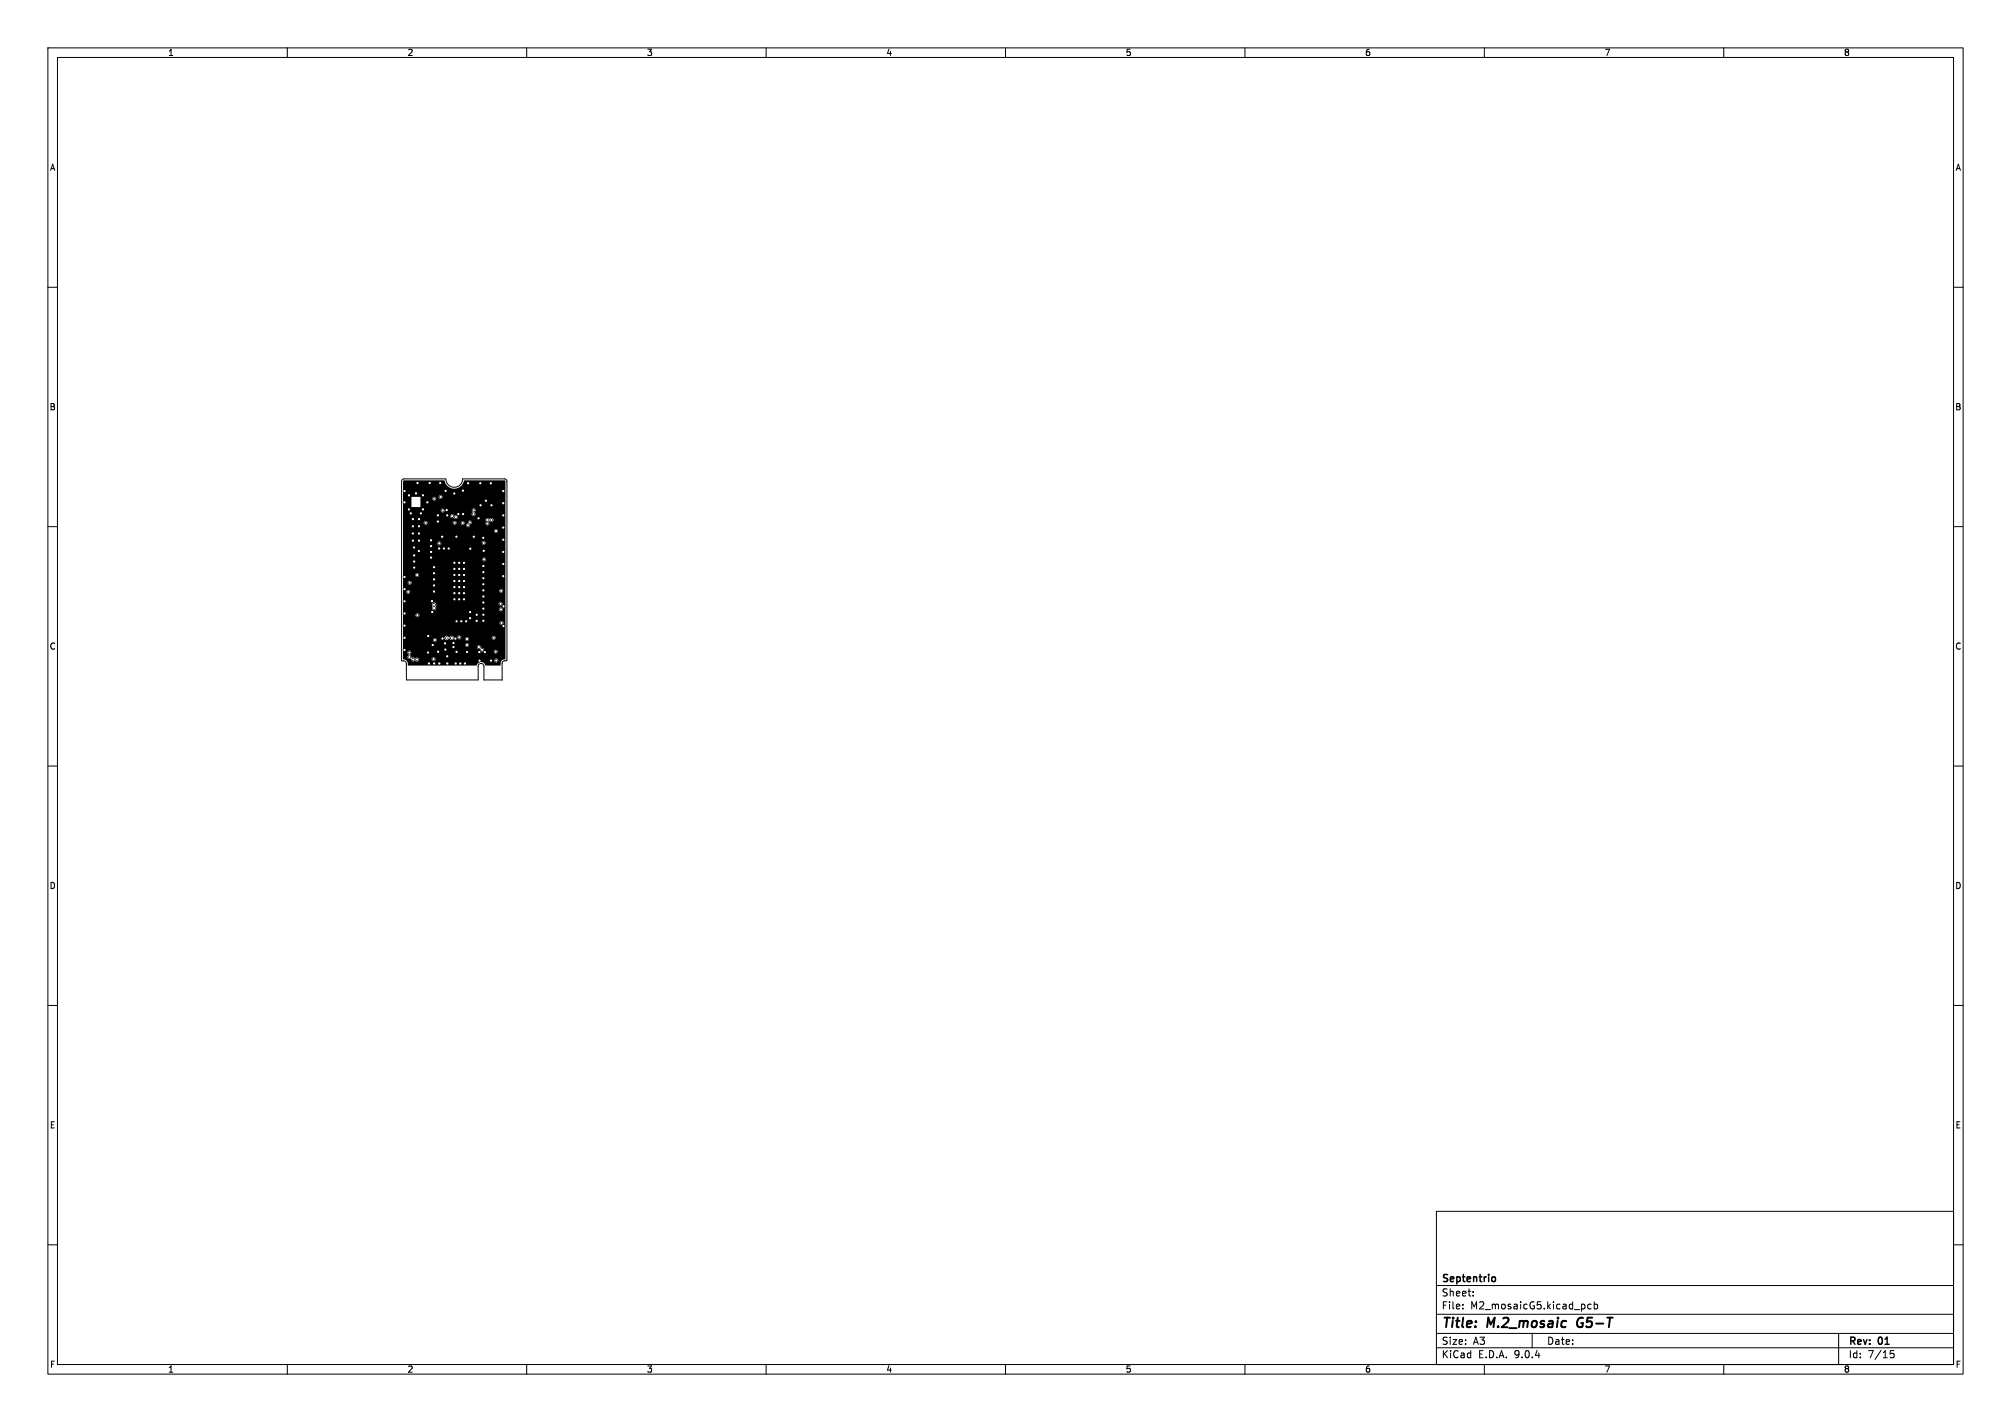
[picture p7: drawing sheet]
<svg xmlns="http://www.w3.org/2000/svg" width="420mm" height="297mm" viewBox="0 0 420 297" stroke-linecap="round" stroke-linejoin="round" font-family="sans-serif">
<defs><g id="words">
<g font-size="2.8">
<text x="301" y="277.9">Title:</text>
<text x="310.6" y="277.9">M.2_mosaic</text>
<text x="330.2" y="277.9">G5-T</text>
</g>
<g font-size="2.1">
<text x="301" y="268.2">Septentrio</text>
<text x="301" y="273.7">File:</text>
<text x="301" y="271">Sheet:</text>
<text x="307.1" y="273.7">M2_mosaicG5.kicad_pcb</text>
<text x="301" y="281.1">Size:</text>
<text x="307.6" y="281.1">A3</text>
<text x="323" y="281.1">Date:</text>
<text x="386" y="281.3">Rev:</text>
<text x="392.4" y="281.3">01</text>
<text x="301" y="283.9">KiCad</text>
<text x="308.7" y="283.9">E.D.A.</text>
<text x="316.3" y="283.9">9.0.4</text>
<text x="386" y="283.9">Id:</text>
<text x="390.1" y="283.9">7/15</text>
</g>
<g font-size="1.8">
<text x="35" y="11.9">1</text>
<text x="85" y="11.9">2</text>
<text x="135" y="11.9">3</text>
<text x="185" y="11.9">4</text>
<text x="235" y="11.9">5</text>
<text x="285" y="11.9">6</text>
<text x="335" y="11.9">7</text>
<text x="385" y="11.9">8</text>
<text x="10.3" y="35.9">A</text>
<text x="408.3" y="35.9">A</text>
<text x="10.3" y="85.9">B</text>
<text x="408.2" y="85.9">B</text>
<text x="10.3" y="135.9">C</text>
<text x="408.2" y="135.9">C</text>
<text x="10.3" y="185.9">D</text>
<text x="408.2" y="185.9">D</text>
<text x="10.3" y="235.9">E</text>
<text x="408.3" y="235.9">E</text>
<text x="10.3" y="285.9">F</text>
<text x="35" y="286.9">1</text>
<text x="85" y="286.9">2</text>
<text x="135" y="286.9">3</text>
<text x="185" y="286.9">4</text>
<text x="235" y="286.9">5</text>
<text x="285" y="286.9">6</text>
<text x="335" y="286.9">7</text>
<text x="385" y="286.9">8</text>
<text x="408.3" y="285.9">F</text>
</g>
</g></defs>
<g fill="none" stroke="#000" stroke-width=".21">
<path d="M10 10h400v277h-400zM12 12h396v273h-396zM60 10v2M110 10v2M160 10v2M210 10v2M260 10v2M310 10v2M360 10v2M10 60h2M408 60h2M10 110h2"/>
<path d="M84 100.2l.4-.2h8.7a1.75 1.75 0 0 0 1.8 1.8 1.75 1.75 0 0 0 1.7-1.8h8.8l.5 .4v37.4l-.2 .2-.6 .1-.2 .3v3.6h-3.8v-2.9l-.2-.4-.4-.1-.4 .1-.2 .4v2.9h-15l-.1-3.5-.3-.4-.6-.1v-37.5zM408 110h2M10 160h2M408 160h2M10 210h2M408 210h2M300 253h108v32h-108zM10 260h2M300 278.5h108M300 274.5h108M300 268.5h108M305.5 273.2v.2"/>
<path d="M305.5 272.5v.1M307.7 270.5v.2M307.7 269.8v.1M320 278.5v3M332.3 272.5l-.4-.1-.3 .3 .1 .6h.6M332.9 272.5l.5-.1 .3 .3-.2 .6h-.6M332.9 271.9v1.5M384 278.5v6.5M408 260h2M60 285v2M110 285v2M160 285v2"/>
<path d="M210 285v2M260 285v2M300 281.5h108M310 285v2M360 285v2M395.5 282.1h-.7l-.1 .7 .2-.1h.5l.2 .2-.1 .5-.2 .2-.6-.2"/>
</g>
<path d="M329.6 275.5l-.3 .8 .3 .8" fill="none" stroke="#000" stroke-width=".4"/>
<path d="M311.8 266.7l.4 .1 .1 .2v.5l-.5 .2" fill="none" stroke="#000" stroke-width=".3"/>
<g fill="#000" stroke="#000" stroke-width=".21">
<circle cx="84.5" cy="104.9" r=".25"/>
<circle cx="84.5" cy="102.6" r=".25"/>
<circle cx="85.4" cy="103.4" r=".25"/>
<circle cx="85.4" cy="106.4" r=".25"/>
<circle cx="85.8" cy="107.2" r=".25"/>
<circle cx="86.2" cy="111.4" r=".25"/>
<circle cx="86.2" cy="108.4" r=".25"/>
<circle cx="86.2" cy="112.9" r=".25"/>
<circle cx="86.2" cy="109.9" r=".25"/>
<circle cx="86.5" cy="114.4" r=".25"/>
<circle cx="86.5" cy="118.5" r=".25"/>
<circle cx="86.5" cy="116" r=".25"/>
<circle cx="86.5" cy="117.3" r=".25"/>
<circle cx="86.9" cy="103.1" r=".25"/>
<circle cx="87.2" cy="100.9" r=".25"/>
<circle cx="87.5" cy="115.1" r=".25"/>
<circle cx="87.5" cy="111.4" r=".25"/>
<circle cx="87.5" cy="108.4" r=".25"/>
<circle cx="87.5" cy="112.9" r=".25"/>
<circle cx="87.5" cy="109.9" r=".25"/>
<circle cx="87.9" cy="107.2" r=".25"/>
<circle cx="88.3" cy="106.4" r=".25"/>
<circle cx="88.3" cy="103.4" r=".25"/>
<circle cx="88.9" cy="109.2" r=".25"/>
<circle cx="89.3" cy="104.9" r=".25"/>
<circle cx="89.7" cy="100.9" r=".25"/>
<circle cx="90" cy="114.1" r=".25"/>
<circle cx="90" cy="112.8" r=".25"/>
<circle cx="90" cy="115.3" r=".25"/>
<circle cx="90" cy="116.5" r=".25"/>
<circle cx="90.7" cy="119.7" r=".25"/>
<circle cx="90.7" cy="118.5" r=".25"/>
<circle cx="90.7" cy="104.2" r=".25"/>
<circle cx="91.4" cy="107.6" r=".25"/>
<circle cx="91.4" cy="108.9" r=".25"/>
<circle cx="91.7" cy="114.6" r=".25"/>
<circle cx="91.7" cy="113.5" r=".25"/>
<circle cx="91.9" cy="100.9" r=".25"/>
<circle cx="92" cy="103.8" r=".25"/>
<circle cx="92.3" cy="112.1" r=".25"/>
<circle cx="92.4" cy="106.6" r=".25"/>
<circle cx="92.7" cy="114.6" r=".25"/>
<circle cx="93.1" cy="102.5" r=".25"/>
<circle cx="93.3" cy="106.5" r=".25"/>
<circle cx="93.4" cy="107.6" r=".25"/>
<circle cx="93.7" cy="114.6" r=".25"/>
<circle cx="94.4" cy="107.8" r=".25"/>
<circle cx="94.9" cy="103.1" r=".25"/>
<circle cx="94.9" cy="118.8" r=".25"/>
<circle cx="94.9" cy="117.5" r=".25"/>
<circle cx="95" cy="109.2" r=".25"/>
<circle cx="95.2" cy="108" r=".25"/>
<circle cx="95.3" cy="112.1" r=".25"/>
<circle cx="95.7" cy="107.4" r=".25"/>
<circle cx="95.9" cy="117.5" r=".25"/>
<circle cx="95.9" cy="118.8" r=".25"/>
<circle cx="96.6" cy="109.3" r=".25"/>
<circle cx="96.7" cy="102.5" r=".25"/>
<circle cx="96.7" cy="107.4" r=".25"/>
<circle cx="96.9" cy="117.5" r=".25"/>
<circle cx="96.9" cy="118.8" r=".25"/>
<circle cx="97.7" cy="109.7" r=".25"/>
<circle cx="97.8" cy="100.9" r=".25"/>
<circle cx="98.1" cy="109.1" r=".25"/>
<circle cx="98.2" cy="114.6" r=".25"/>
<circle cx="98.9" cy="107.4" r=".25"/>
<circle cx="98.9" cy="106.6" r=".25"/>
<circle cx="99" cy="112.1" r=".25"/>
<circle cx="99.9" cy="108.3" r=".25"/>
<circle cx="100.3" cy="100.9" r=".25"/>
<circle cx="100.4" cy="105.5" r=".25"/>
<circle cx="100.9" cy="112.3" r=".25"/>
<circle cx="101" cy="118.2" r=".25"/>
<circle cx="101" cy="119.5" r=".25"/>
<circle cx="101" cy="113.4" r=".25"/>
<circle cx="101" cy="115.1" r=".25"/>
<circle cx="101.1" cy="116.8" r=".25"/>
<circle cx="101.5" cy="104.6" r=".25"/>
<circle cx="101.8" cy="108.6" r=".25"/>
<circle cx="101.8" cy="109.4" r=".25"/>
<circle cx="102.5" cy="100.9" r=".25"/>
<circle cx="102.7" cy="108.6" r=".25"/>
<circle cx="102.7" cy="105.5" r=".25"/>
<circle cx="103.6" cy="110.9" r=".25"/>
<circle cx="105.1" cy="115.3" r=".25"/>
<circle cx="105.1" cy="105.1" r=".25"/>
<circle cx="105.1" cy="110.2" r=".25"/>
<circle cx="105.1" cy="112.7" r=".25"/>
<circle cx="105.1" cy="107.6" r=".25"/>
<circle cx="105.1" cy="102.6" r=".25"/>
<circle cx="105.1" cy="117.8" r=".25"/>
<circle cx="84.5" cy="128.1" r=".25"/>
<circle cx="84.5" cy="120.5" r=".25"/>
<circle cx="84.5" cy="123.1" r=".25"/>
<circle cx="84.5" cy="125.6" r=".25"/>
<circle cx="84.5" cy="133.2" r=".25"/>
<circle cx="84.5" cy="135.8" r=".25"/>
<circle cx="84.5" cy="130.7" r=".25"/>
<circle cx="85.3" cy="123.6" r=".25"/>
<circle cx="85.5" cy="136.3" r=".25"/>
<circle cx="85.5" cy="137.2" r=".25"/>
<circle cx="85.6" cy="121.7" r=".25"/>
<circle cx="86.3" cy="137.8" r=".25"/>
<circle cx="87.1" cy="137.8" r=".25"/>
<circle cx="87.1" cy="120.1" r=".25"/>
<circle cx="87.2" cy="128.5" r=".25"/>
<circle cx="89.4" cy="136.3" r=".25"/>
<circle cx="89.4" cy="132.8" r=".25"/>
<circle cx="89.6" cy="138.6" r=".25"/>
<circle cx="90.2" cy="125.5" r=".25"/>
<circle cx="90.3" cy="127.8" r=".25"/>
<circle cx="90.4" cy="134.7" r=".25"/>
<circle cx="90.6" cy="137.7" r=".25"/>
<circle cx="90.7" cy="122.3" r=".25"/>
<circle cx="90.7" cy="123.5" r=".25"/>
<circle cx="90.7" cy="121" r=".25"/>
<circle cx="90.7" cy="126.3" r=".25"/>
<circle cx="90.7" cy="127" r=".25"/>
<circle cx="90.7" cy="138.6" r=".25"/>
<circle cx="90.8" cy="133.7" r=".25"/>
<circle cx="91.5" cy="136.1" r=".25"/>
<circle cx="91.7" cy="138.6" r=".25"/>
<circle cx="92.4" cy="133.4" r=".25"/>
<circle cx="93" cy="134.4" r=".25"/>
<circle cx="93" cy="135.7" r=".25"/>
<circle cx="93.3" cy="133.2" r=".25"/>
<circle cx="93.4" cy="137.1" r=".25"/>
<circle cx="93.4" cy="138.6" r=".25"/>
<circle cx="94.3" cy="133.2" r=".25"/>
<circle cx="94.7" cy="134.3" r=".25"/>
<circle cx="94.7" cy="135.1" r=".25"/>
<circle cx="94.9" cy="123.9" r=".25"/>
<circle cx="94.9" cy="125.2" r=".25"/>
<circle cx="94.9" cy="120.1" r=".25"/>
<circle cx="94.9" cy="121.4" r=".25"/>
<circle cx="94.9" cy="122.6" r=".25"/>
<circle cx="95.1" cy="133.4" r=".25"/>
<circle cx="95.2" cy="138.6" r=".25"/>
<circle cx="95.3" cy="129.8" r=".25"/>
<circle cx="95.3" cy="136.1" r=".25"/>
<circle cx="95.9" cy="122.6" r=".25"/>
<circle cx="95.9" cy="123.9" r=".25"/>
<circle cx="95.9" cy="125.2" r=".25"/>
<circle cx="95.9" cy="120.1" r=".25"/>
<circle cx="95.9" cy="121.4" r=".25"/>
<circle cx="95.9" cy="133.1" r=".25"/>
<circle cx="96.1" cy="138.6" r=".25"/>
<circle cx="96.3" cy="129.8" r=".25"/>
<circle cx="96.9" cy="122.6" r=".25"/>
<circle cx="96.9" cy="123.9" r=".25"/>
<circle cx="96.9" cy="125.2" r=".25"/>
<circle cx="96.9" cy="121.4" r=".25"/>
<circle cx="96.9" cy="120.1" r=".25"/>
<circle cx="97.1" cy="138.6" r=".25"/>
<circle cx="97.3" cy="129.8" r=".25"/>
<circle cx="97.5" cy="133.5" r=".25"/>
<circle cx="97.5" cy="136.2" r=".25"/>
<circle cx="97.6" cy="134.7" r=".25"/>
<circle cx="98.2" cy="129.1" r=".25"/>
<circle cx="98.2" cy="127.8" r=".25"/>
<circle cx="99.6" cy="128.4" r=".25"/>
<circle cx="99.6" cy="129.7" r=".25"/>
<circle cx="100" cy="135.1" r=".25"/>
<circle cx="100.1" cy="136.2" r=".25"/>
<circle cx="100.1" cy="138" r=".25"/>
<circle cx="100.7" cy="135.7" r=".25"/>
<circle cx="101" cy="125.8" r=".25"/>
<circle cx="101" cy="122" r=".25"/>
<circle cx="101" cy="124.6" r=".25"/>
<circle cx="101" cy="128.4" r=".25"/>
<circle cx="101" cy="120.8" r=".25"/>
<circle cx="101" cy="123.3" r=".25"/>
<circle cx="101" cy="127.1" r=".25"/>
<circle cx="101" cy="129.7" r=".25"/>
<circle cx="101.3" cy="136.2" r=".25"/>
<circle cx="102.6" cy="138" r=".25"/>
<circle cx="103.1" cy="133.2" r=".25"/>
<circle cx="103.5" cy="136.1" r=".25"/>
<circle cx="103.7" cy="137.9" r=".25"/>
<circle cx="104.5" cy="126.1" r=".25"/>
<circle cx="104.6" cy="127.3" r=".25"/>
<circle cx="104.7" cy="123.4" r=".25"/>
<circle cx="104.7" cy="130.1" r=".25"/>
<circle cx="105.1" cy="120.3" r=".25"/>
<circle cx="105.1" cy="130.8" r=".25"/>
<circle cx="105.1" cy="126.6" r=".25"/>
</g>
<path d="M84.2 100.4l8.6-.1a2.14 2.14 0 0 0 2.1 1.8 2.14 2.14 0 0 0 2.1-1.8h8.4l.2 .2-.1 37.2a.89 .89 0 0 0-.9 .9l-.2 .4h-3a.99 .99 0 0 0-1-.7 .99 .99 0 0 0-.9 .7h-14.3a1.13 1.13 0 0 0-1-1.4v-1.4h.9l.1 .3a.28 .28 0 0 1 .2 .3 .28 .28 0 0 1-.3 .3l.1 .4 .4 .2a.28 .28 0 0 1 .3 0 .28 .28 0 0 1 .1 .3 .53 .53 0 0 0 .7 0 .41 .41 0 0 0 .6 .1 .41 .41 0 0 0 .2-.5h2.6v.1a.4 .4 0 0 0 .4 .4 .4 .4 0 0 0 .4-.2h12.3v.1a.4 .4 0 0 0 .7 .3 .4 .4 0 0 0 0-.7 .4 .4 0 0 0-.7 .3l-12.3-.1a.4 .4 0 0 0-.2-.5 .4 .4 0 0 0-.6 .3h-2.6a.58 .58 0 0 0-.9-.1l-.4-.2a.23 .23 0 0 1-.3 .1 .23 .23 0 0 1 0-.3l-.3-.4a.41 .41 0 0 0 .2-.7 .41 .41 0 0 0-.7 .2h-.9v-1.5h13v.3l.3 .1h2.1a.62 .62 0 0 0 .7 .5 .4 .4 0 0 0 .1 .4 .4 .4 0 0 0 .5 0h2.2v.2a.4 .4 0 0 0 .6 .2 .4 .4 0 0 0 0-.6 .4 .4 0 0 0-.6 .2h-2.2a.45 .45 0 0 0 .1-.6 .45 .45 0 0 0-.6-.1v-.1a.4 .4 0 0 0-.3-.5 .4 .4 0 0 0-.5 .4h-1.9a.4 .4 0 0 0 .1-.7 .4 .4 0 0 0-.6 .3h-13v-1.1h6.2v.1a.4 .4 0 0 0 .6 .3 .4 .4 0 0 0 0-.7 .4 .4 0 0 0-.6 .3h-6.2v-.4h8.6v.1a.58 .58 0 0 0 .5 .3 .58 .58 0 0 0 .6-.3 .47 .47 0 0 0 .5 .4 .47 .47 0 0 0 .4-.6h.7v.1a.4 .4 0 0 0 .3 .3 .4 .4 0 0 0 .4-.1h.9v.1a.4 .4 0 0 0 .6 .3 .4 .4 0 0 0 .1-.7h4.9v.2a.4 .4 0 0 0 .6 .2 .4 .4 0 0 0 0-.6 .4 .4 0 0 0-.6 .2h-5.2l-.4 .3h-.9a.4 .4 0 0 0-.1-.6 .4 .4 0 0 0-.6 .3h-.7a.55 .55 0 0 0-1 .1 .55 .55 0 0 0-.5-.4 .55 .55 0 0 0-.5 .4h-8.6v-3.1h20.1v.1a.4 .4 0 0 0 .7 .3 .4 .4 0 0 0 0-.7 .4 .4 0 0 0-.7 .3h-20.1v-1.7h2.6v.2a.4 .4 0 0 0 .6 .2 .4 .4 0 0 0 0-.6 .4 .4 0 0 0-.6 .2h-2.6v-2.1h6l.1 .4a.46 .46 0 0 0 .1 .6 .46 .46 0 0 0 .6-.1h13.2v.1a.4 .4 0 0 0 .6 .3 .4 .4 0 0 0 0-.7 .4 .4 0 0 0-.6 .3h-13.2v-.6v-.6h13.1v.1a.4 .4 0 0 0 .7 .3 .4 .4 0 0 0 0-.7 .4 .4 0 0 0-.7 .3h-13.1a.45 .45 0 0 0-.5-.1 .45 .45 0 0 0-.3 .4h-6v-2.7l.7 .1a.4 .4 0 0 0 .5 .3 .4 .4 0 0 0 .2-.7h18.7v.1a.4 .4 0 0 0 .6 .3 .4 .4 0 0 0 0-.7 .4 .4 0 0 0-.6 .3h-18.8a.4 .4 0 0 0-.6 .3h-.7v-1.9h1v.1a.4 .4 0 0 0 .6 .3 .4 .4 0 0 0 0-.7 .4 .4 0 0 0-.6 .3h-1v-1.6h2.5v.1a.4 .4 0 0 0 .6 .3 .4 .4 0 0 0 0-.7 .4 .4 0 0 0-.6 .3h-2.5v-3.3h16.5v.1a.4 .4 0 0 0 .6 .3 .4 .4 0 0 0 0-.7 .4 .4 0 0 0-.6 .3h-16.5v-3.4h7.1v.2a.4 .4 0 0 0 .6 .3 .4 .4 0 0 0 .2-.6h8.5v.1a.4 .4 0 0 0 .6 .3 .4 .4 0 0 0 0-.7 .4 .4 0 0 0-.6 .3h-8.5a.4 .4 0 0 0-.5-.2 .4 .4 0 0 0-.3 .3h-7.1v-2.5h19v.1a.4 .4 0 0 0 .6 .3 .4 .4 0 0 0 0-.7 .4 .4 0 0 0-.6 .3h-19v-1.2h13.1v.1a.46 .46 0 0 0 .6 .3 .46 .46 0 0 0 .3-.6 .43 .43 0 0 0 .3-.6 .43 .43 0 0 0-.6-.2 .43 .43 0 0 0-.2 .6l-.4 .4h-13.1v-.6h4.3v.2a.4 .4 0 0 0 .4 .3 .4 .4 0 0 0 .4-.5h5.2v.1a.4 .4 0 0 0 .5 .4 .4 .4 0 0 0 .4-.4h.8v.1a.4 .4 0 0 0 .6 .3 .4 .4 0 0 0 0-.7 .4 .4 0 0 0-.6 .3l-.8-.1a.4 .4 0 0 0-.5-.3 .4 .4 0 0 0-.4 .3l-5.2-.1a.4 .4 0 0 0-.5-.2 .4 .4 0 0 0-.3 .3h-4.3v-.6h17.2l.2 .4a.44 .44 0 0 0-.1 .7 .44 .44 0 0 0 .7 0 .44 .44 0 0 0-.1-.7l.2-.1a.4 .4 0 0 0 .5 .2 .4 .4 0 0 0 .2-.6 .4 .4 0 0 0-.6-.1l-.3 .1a.4 .4 0 0 0-.4-.2 .4 .4 0 0 0-.3 .3h-17.2v-.7h9.8l.2 .3 .3 .1a.35 .35 0 0 1 .5 .2 .43 .43 0 0 0 .6-.6 .43 .43 0 0 0-.8-.1v-.1a.4 .4 0 0 0-.4-.2 .4 .4 0 0 0-.4 .4h-9.8v-.4h14.3v.1a.44 .44 0 0 0 .7 .2 .44 .44 0 0 0-.1-.7 .42 .42 0 0 0 .2-.7 .42 .42 0 0 0-.7 0 .42 .42 0 0 0 .1 .7l-.2 .4h-14.3v-.8h7.8a.4 .4 0 0 0 .6 .4 .4 .4 0 0 0 .1-.6 .4 .4 0 0 0-.6 .1l-7.9 .1v-.7h3.6v-1.8h2.5v.1a.4 .4 0 0 0 .6 .3 .4 .4 0 0 0 0-.7 .4 .4 0 0 0-.6 .3h-2.5v-.3h-1.9v2.1h-1.7v-2.1h7.4v.1a.4 .4 0 0 0 .6 .3 .4 .4 0 0 0 0-.7 .4 .4 0 0 0-.6 .3h-7.4z" fill="#000"/>
<g fill="#fff" stroke="#fff" stroke-width=".21">
<circle cx="92.4" cy="106.6" r=".13"/>
<circle cx="86.5" cy="117.3" r=".12"/>
<circle cx="94.7" cy="135.1" r=".13"/>
<circle cx="101" cy="125.8" r=".12"/>
<circle cx="90" cy="115.3" r=".13"/>
<circle cx="100.1" cy="138" r=".12"/>
<circle cx="99" cy="112.1" r=".13"/>
<circle cx="89.4" cy="132.8" r=".12"/>
<circle cx="84.5" cy="120.5" r=".12"/>
<circle cx="84.5" cy="104.9" r=".12"/>
<circle cx="89.3" cy="104.9" r=".12"/>
<circle cx="92.7" cy="114.6" r=".13"/>
<circle cx="98.2" cy="127.8" r=".13"/>
<circle cx="90.7" cy="119.7" r=".12"/>
<circle cx="101.3" cy="136.2" r=".13"/>
<circle cx="96.1" cy="138.6" r=".12"/>
<circle cx="99.9" cy="108.3" r=".13"/>
<circle cx="86.2" cy="112.9" r=".13"/>
<circle cx="97.1" cy="138.6" r=".12"/>
<circle cx="101" cy="123.3" r=".12"/>
<circle cx="91.4" cy="107.6" r=".13"/>
<circle cx="96.9" cy="118.8" r=".12"/>
<circle cx="96.4" cy="129.8" r=".13"/>
<circle cx="95.9" cy="123.9" r=".12"/>
<circle cx="95.9" cy="118.8" r=".12"/>
<circle cx="90.7" cy="123.5" r=".12"/>
<circle cx="101" cy="128.4" r=".12"/>
<circle cx="96.9" cy="123.9" r=".12"/>
<circle cx="94.9" cy="123.9" r=".12"/>
<circle cx="95.3" cy="112.1" r=".13"/>
<circle cx="101" cy="119.5" r=".12"/>
<circle cx="94.9" cy="125.2" r=".12"/>
<circle cx="102.5" cy="138" r=".12"/>
<circle cx="85.4" cy="103.4" r=".12"/>
<circle cx="90.3" cy="127.8" r=".12"/>
<circle cx="90.7" cy="138.6" r=".12"/>
<circle cx="105.1" cy="112.7" r=".13"/>
<circle cx="101" cy="122" r=".12"/>
<circle cx="95.9" cy="122.6" r=".12"/>
<circle cx="95.9" cy="121.4" r=".12"/>
<circle cx="105.1" cy="102.6" r=".13"/>
<circle cx="90" cy="112.8" r=".12"/>
<circle cx="95.1" cy="133.4" r=".12"/>
<circle cx="87.9" cy="107.2" r=".12"/>
<circle cx="93.4" cy="137.1" r=".13"/>
<circle cx="100.1" cy="136.2" r=".13"/>
<circle cx="105.1" cy="130.8" r=".12"/>
<circle cx="90.7" cy="118.5" r=".12"/>
<circle cx="90" cy="114.1" r=".12"/>
<circle cx="93.3" cy="106.5" r=".12"/>
<circle cx="93.4" cy="107.6" r=".13"/>
<circle cx="97.4" cy="129.8" r=".13"/>
<circle cx="91.4" cy="108.9" r=".13"/>
<circle cx="90.2" cy="125.5" r=".12"/>
<circle cx="101" cy="118.2" r=".12"/>
<circle cx="84.5" cy="125.6" r=".12"/>
<circle cx="95.7" cy="107.4" r=".13"/>
<circle cx="101.5" cy="104.6" r=".13"/>
<circle cx="93" cy="134.4" r=".12"/>
<circle cx="94.9" cy="120.1" r=".12"/>
<circle cx="93.1" cy="102.5" r=".12"/>
<circle cx="86.5" cy="114.3" r=".12"/>
<circle cx="98.2" cy="114.6" r=".13"/>
<circle cx="105.1" cy="117.8" r=".13"/>
<circle cx="96.9" cy="117.5" r=".12"/>
<circle cx="87.2" cy="100.9" r=".12"/>
<circle cx="94.7" cy="134.3" r=".12"/>
<circle cx="92.4" cy="133.4" r=".12"/>
<circle cx="95.9" cy="120.1" r=".12"/>
<circle cx="94.9" cy="121.4" r=".12"/>
<circle cx="100.4" cy="105.5" r=".12"/>
<circle cx="87.5" cy="112.9" r=".13"/>
<circle cx="105.1" cy="120.3" r=".13"/>
<circle cx="94.9" cy="103.1" r=".12"/>
<circle cx="95.4" cy="129.8" r=".13"/>
<circle cx="91.5" cy="136.1" r=".12"/>
<circle cx="95.4" cy="136.1" r=".13"/>
<circle cx="94.9" cy="122.6" r=".12"/>
<circle cx="90" cy="116.5" r=".12"/>
<circle cx="91.7" cy="138.6" r=".12"/>
<circle cx="90.7" cy="122.3" r=".12"/>
<circle cx="89.7" cy="100.9" r=".12"/>
<circle cx="101" cy="115.1" r=".12"/>
<circle cx="99.6" cy="128.4" r=".13"/>
<circle cx="94.9" cy="118.8" r=".12"/>
<circle cx="96.9" cy="125.2" r=".12"/>
<circle cx="95.9" cy="117.5" r=".12"/>
<circle cx="96.9" cy="122.6" r=".12"/>
<circle cx="96.9" cy="120.1" r=".12"/>
<circle cx="96.7" cy="102.5" r=".13"/>
<circle cx="87.5" cy="108.4" r=".12"/>
<circle cx="105.1" cy="105.1" r=".13"/>
<circle cx="96.7" cy="107.4" r=".13"/>
<circle cx="93" cy="135.7" r=".13"/>
<circle cx="105.1" cy="126.7" r=".13"/>
<circle cx="100.9" cy="112.3" r=".13"/>
<circle cx="101" cy="120.8" r=".12"/>
<circle cx="94.9" cy="117.5" r=".12"/>
<circle cx="100.3" cy="100.9" r=".12"/>
<circle cx="84.5" cy="123.1" r=".12"/>
<circle cx="90.4" cy="134.7" r=".13"/>
<circle cx="98.2" cy="129.1" r=".13"/>
<circle cx="91.7" cy="114.6" r=".13"/>
<circle cx="86.2" cy="109.9" r=".13"/>
<circle cx="86.2" cy="108.4" r=".13"/>
<circle cx="97.5" cy="136.2" r=".12"/>
<circle cx="86.5" cy="118.5" r=".12"/>
<circle cx="86.9" cy="103.1" r=".12"/>
<circle cx="101" cy="124.6" r=".12"/>
<circle cx="105.1" cy="107.6" r=".13"/>
<circle cx="84.5" cy="128.1" r=".12"/>
<circle cx="93.4" cy="138.6" r=".12"/>
<circle cx="84.5" cy="133.2" r=".12"/>
<circle cx="84.5" cy="102.6" r=".12"/>
<circle cx="88.3" cy="106.4" r=".12"/>
<circle cx="84.5" cy="135.8" r=".12"/>
<circle cx="89.6" cy="138.6" r=".12"/>
<circle cx="87.5" cy="115.1" r=".13"/>
<circle cx="88.3" cy="103.4" r=".12"/>
<circle cx="99.6" cy="129.7" r=".13"/>
<circle cx="86.5" cy="116" r=".12"/>
<circle cx="85.4" cy="106.4" r=".12"/>
<circle cx="101" cy="127.1" r=".12"/>
<circle cx="87.5" cy="111.4" r=".12"/>
<circle cx="86.2" cy="111.4" r=".13"/>
<circle cx="96.9" cy="121.4" r=".12"/>
<circle cx="84.5" cy="130.7" r=".12"/>
<circle cx="95.2" cy="138.6" r=".12"/>
<circle cx="93.7" cy="114.6" r=".13"/>
<circle cx="102.5" cy="100.9" r=".13"/>
<circle cx="87.5" cy="109.9" r=".13"/>
<circle cx="91.9" cy="100.9" r=".12"/>
<circle cx="101" cy="129.7" r=".12"/>
<circle cx="89.4" cy="136.3" r=".12"/>
<circle cx="102.6" cy="105.5" r=".12"/>
<circle cx="90.7" cy="121" r=".12"/>
<circle cx="105.1" cy="115.3" r=".13"/>
<circle cx="97.8" cy="100.9" r=".12"/>
<circle cx="105.1" cy="110.2" r=".13"/>
<circle cx="92.4" cy="112.1" r=".12"/>
<circle cx="95.9" cy="125.2" r=".12"/>
<circle cx="85.8" cy="107.2" r=".12"/>
<circle cx="85.5" cy="137.2" r=".12"/>
<circle cx="85.5" cy="136.3" r=".12"/>
<circle cx="104.7" cy="130.1" r=".12"/>
<circle cx="101.8" cy="109.4" r=".12"/>
<circle cx="87.1" cy="137.8" r=".12"/>
<circle cx="90.7" cy="104.2" r=".13"/>
<circle cx="101.8" cy="108.6" r=".13"/>
<circle cx="87.2" cy="128.5" r=".13"/>
<circle cx="88.9" cy="109.2" r=".12"/>
<circle cx="86.3" cy="137.8" r=".12"/>
<circle cx="104.7" cy="123.4" r=".13"/>
<circle cx="102.7" cy="108.6" r=".12"/>
<circle cx="90.7" cy="126.3" r=".13"/>
<circle cx="94.4" cy="133.2" r=".12"/>
<circle cx="103.7" cy="137.9" r=".12"/>
<circle cx="103.1" cy="133.2" r=".12"/>
<circle cx="104.5" cy="126.1" r=".12"/>
<circle cx="101" cy="113.4" r=".12"/>
<circle cx="100.7" cy="135.7" r=".13"/>
<circle cx="103.5" cy="136.1" r=".12"/>
<circle cx="100" cy="135.1" r=".13"/>
<circle cx="104.6" cy="127.3" r=".12"/>
<circle cx="91.7" cy="113.5" r=".13"/>
<circle cx="95.9" cy="133.1" r=".13"/>
<circle cx="90.7" cy="127" r=".12"/>
<circle cx="93.3" cy="133.2" r=".12"/>
<circle cx="95.2" cy="108" r=".13"/>
<circle cx="92" cy="103.8" r=".12"/>
<circle cx="85.6" cy="121.7" r=".13"/>
<circle cx="85.3" cy="123.6" r=".13"/>
<circle cx="97.5" cy="133.5" r=".13"/>
<circle cx="103.6" cy="110.9" r=".12"/>
<circle cx="101.1" cy="116.8" r=".12"/>
<circle cx="87.1" cy="120.1" r=".12"/>
<circle cx="90.6" cy="137.7" r=".13"/>
<circle cx="94.9" cy="109.2" r=".12"/>
<circle cx="96.6" cy="109.3" r=".13"/>
<circle cx="98.9" cy="106.6" r=".12"/>
<circle cx="97.7" cy="109.7" r=".13"/>
<circle cx="98.9" cy="107.4" r=".12"/>
<circle cx="94.4" cy="107.8" r=".13"/>
<circle cx="90.8" cy="133.7" r=".13"/>
<circle cx="98.1" cy="109.1" r=".13"/>
<circle cx="97.6" cy="134.7" r=".12"/>
</g>
<use href="#words"/>
</svg>
